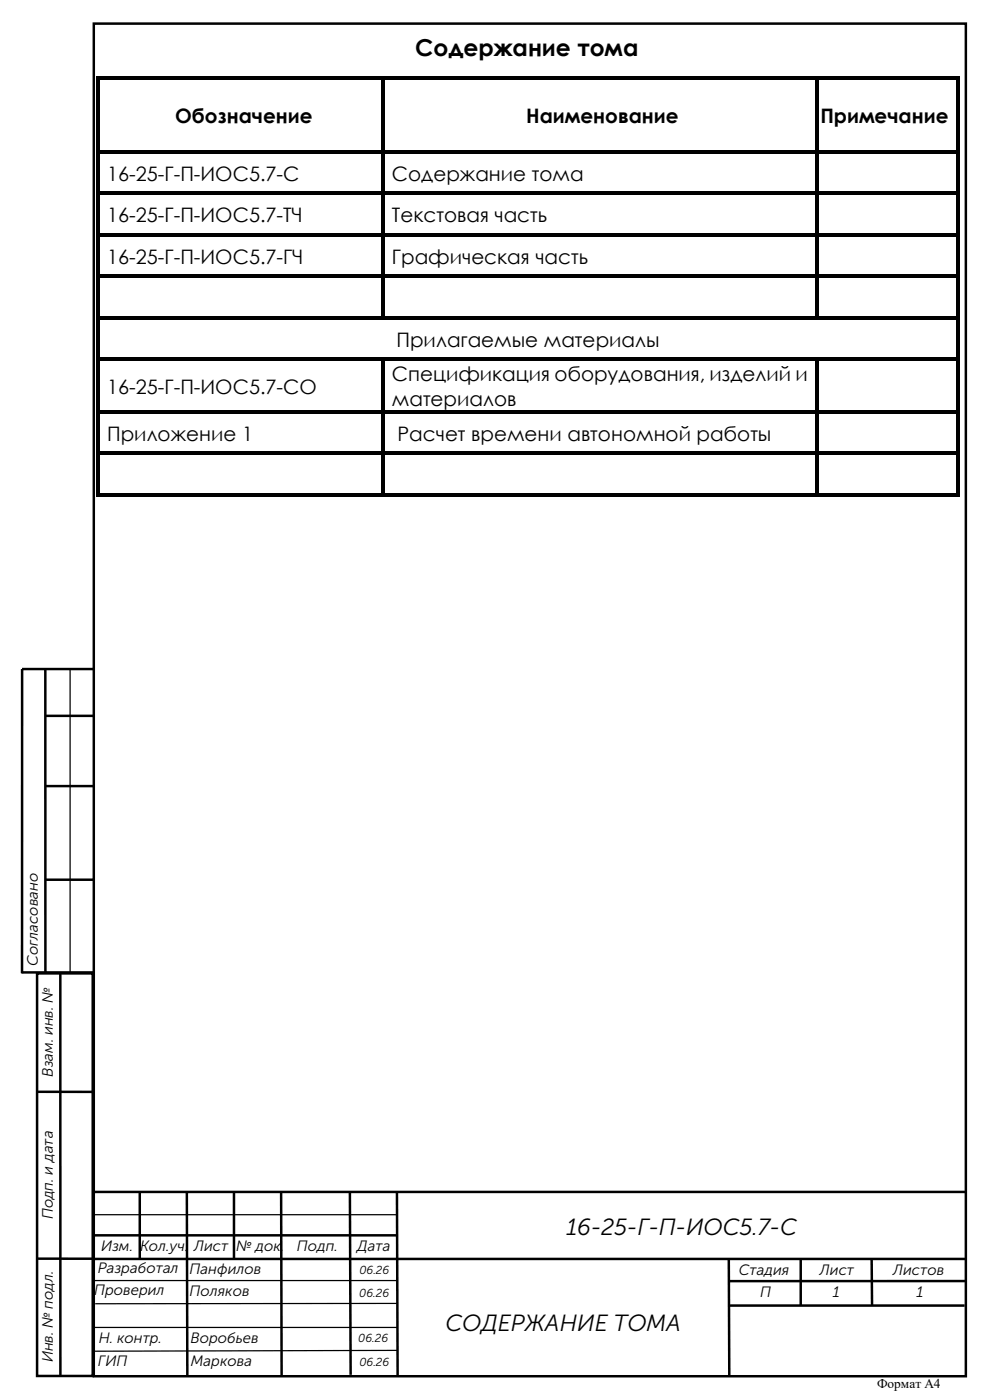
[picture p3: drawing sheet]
<svg xmlns="http://www.w3.org/2000/svg" width="210mm" height="297mm" viewBox="0 0 210 297" stroke-linecap="round" stroke-linejoin="round" font-family="sans-serif">
<defs><g id="words">
<g font-size="5">
<text x="88.1" y="11.9">Содержание тома</text>
<text x="120.1" y="262">16-25-Г-П-ИОС5.7-С</text>
<text x="94.5" y="282.4">СОДЕРЖАНИЕ ТОМА</text>
</g>
<g font-size="4.2">
<text x="37.2" y="26">Обозначение</text>
<text x="111.6" y="26">Наименование</text>
<text x="174" y="26">Примечание</text>
<text x="22.7" y="38.3">16-25-Г-П-ИОС5.7-С</text>
<text x="83.1" y="38.3">Содержание тома</text>
<text x="22.7" y="47.1">16-25-Г-П-ИОС5.7-ТЧ</text>
<text x="83.1" y="47.1">Текстовая часть</text>
<text x="22.7" y="55.9">16-25-Г-П-ИОС5.7-ГЧ</text>
<text x="83.1" y="55.9">Графическая часть</text>
<text x="84.1" y="73.5">Прилагаемые материалы</text>
<text x="22.7" y="83.5">16-25-Г-П-ИОС5.7-СО</text>
<text x="83.1" y="80.9">Спецификация оборудования, изделий и</text>
<text x="83.1" y="86.1">материалов</text>
<text x="22.7" y="93.5">Приложение 1</text>
<text x="84.3" y="93.5">Расчет времени автономной работы</text>
</g>
<g font-size="3.2">
<text x="8" y="204.9" transform="rotate(-90 8 204.9)">Согласовано</text>
<text x="11.2" y="228.4" transform="rotate(-90 11.2 228.4)">Взам. инв. №</text>
<text x="11.2" y="258.7" transform="rotate(-90 11.2 258.7)">Подп. и дата</text>
<text x="21.5" y="265.5">Изм.</text>
<text x="29.7" y="265.5">Кол.уч. Лист</text>
<text x="50.1" y="265.5">№ док.</text>
<text x="63" y="265.5">Подп.</text>
<text x="75.8" y="265.4">Дата</text>
<text x="20" y="274.7">Проверил</text>
<text x="20.8" y="270.1">Разработал</text>
<text x="40.2" y="270.3">Панфилов</text>
<text x="40.2" y="275.1">Поляков</text>
<text x="156.7" y="270.6">Стадия</text>
<text x="161.2" y="275.3">П</text>
<text x="173.9" y="270.6">Лист</text>
<text x="176.7" y="275.1">1</text>
<text x="189.5" y="270.6">Листов</text>
<text x="194.4" y="275.1">1</text>
<text x="21" y="285">Н. контр.</text>
<text x="40.4" y="285">Воробьев</text>
<text x="11.2" y="289.1" transform="rotate(-90 11.2 289.1)">Инв. № подл.</text>
<text x="20.8" y="289.8">ГИП</text>
<text x="40.5" y="289.8">Маркова</text>
</g>
<text font-size="2.8" x="186.1" y="294.5">Формат А4</text>
<g font-size="2.5">
<text x="76.2" y="275.2">06.26</text>
<text x="76.2" y="270.3">06.26</text>
<text x="76" y="284.7">06.26</text>
<text x="76.2" y="289.8">06.26</text>
</g>
</g></defs>
<path d="M19.8 267.1h185M154.6 267.3l.1 24.7M169.9 267v10.1M184.9 267l.1 10.1" fill="none" stroke="#000" stroke-width=".53"/>
<path d="M3.9 181.6h4.6v25.3h-4.6z" fill-rule="evenodd" fill="#fff"/>
<g fill="none" stroke="#000" stroke-width=".53">
<path d="M19.9 5h185v287h-185zM9.6 142v64.5M9.6 151.9h10.3M19.9 142h-15.2v64.5M9.6 166.8h10.3M9.6 186.7h10.3M4.6 206.3h15.2M7.9 206.5h11.8v85.5h-11.8zM12.8 206.5v85.4M7.9 231.7h11.8M19.8 236.7v55M20 252.9h185"/>
<path d="M29.7 253v14.1M39.6 253l.1 38.7M49.6 252.9v14.2M59.6 253l.1 38.7M74.2 252.8l.2 38.9M84.2 253l.1 38.7M7.9 267.1h11.8M19.8 262.1h64.6M154.6 277h50M204.8 271.8h-50.2"/>
</g>
<path d="M14.9 142v64.5M19.7 257.7h64.5M19.9 252.9h65M19.8 271.7h64.4M84.3 276.6h-64.1M19.9 281.7h64.5M84.4 286.5l-64.6 .2" fill="none" stroke="#000" stroke-width=".26"/>
<g fill="#000">
<path d="M20.4 16.1h.8v.8h-.8zM20.4 16.1h.8v.7h-.8zM21.2 16.1h59.7v.7h-59.7zM80.9 16.8l.7 .1zM80.9 16.1h.7v.7h-.7zM81.6 16.1h91.2v.7h-91.2zM172.8 16.8l.8 .1zM172.8 16.1h.8v.7h-.8zM173.6 16.1h29.3v.7h-29.3zM202.9 16.1h.7v.8h-.7zM202.9 16.1h.7v.7h-.7zM80.9 76.6l.7 .1z"/>
<path d="M172.8 76.6l.8 .1zM20.4 104.7h.8v.8h-.8zM21.2 104.7h59.7v.8h-59.7zM80.9 104.7h.7v.8h-.7zM81.6 104.7h91.2v.8h-91.2zM172.8 104.7h.8v.8h-.8zM173.6 104.7h29.3v.8h-29.3zM202.9 104.7h.7v.8h-.7z"/>
</g>
<g fill="#000">
<path d="M20.4 16.9h.8v14.9h-.8z" fill-rule="evenodd"/>
<path d="M20.4 31.8h.8v.8h-.8z" fill-rule="evenodd"/>
<path d="M21.2 31.8h59.7v.8h-59.7z" fill-rule="evenodd"/>
<path d="M80.9 16.9h.7v14.9h-.7z" fill-rule="evenodd"/>
<path d="M80.9 31.8h.7v.8h-.7z" fill-rule="evenodd"/>
<path d="M81.6 31.8h91.2v.8h-91.2z" fill-rule="evenodd"/>
<path d="M172.8 16.9h.8v14.9h-.8z" fill-rule="evenodd"/>
<path d="M172.8 31.8h.8v.8h-.8z" fill-rule="evenodd"/>
<path d="M173.6 31.8h29.3v.8h-29.3z" fill-rule="evenodd"/>
<path d="M202.9 16.9h.7v14.9h-.7z" fill-rule="evenodd"/>
<path d="M202.9 31.8h.7v.8h-.7z" fill-rule="evenodd"/>
<path d="M20.4 32.6h.8v8h-.8z" fill-rule="evenodd"/>
<path d="M20.4 40.6h.8v.8h-.8z" fill-rule="evenodd"/>
<path d="M20.4 41.4h.8v8h-.8z" fill-rule="evenodd"/>
<path d="M20.4 49.4h.8v.8h-.8z" fill-rule="evenodd"/>
<path d="M20.4 50.2h.8v8.1h-.8z" fill-rule="evenodd"/>
<path d="M20.4 58.3h.8v.8h-.8z" fill-rule="evenodd"/>
<path d="M21.2 40.6h59.7v.8h-59.7z" fill-rule="evenodd"/>
<path d="M21.2 49.4h59.7v.8h-59.7z" fill-rule="evenodd"/>
<path d="M21.2 58.3h59.7v.7h-59.7z" fill-rule="evenodd"/>
<path d="M80.9 32.6h.7v8h-.7z" fill-rule="evenodd"/>
<path d="M80.9 40.6h.7v.8h-.7z" fill-rule="evenodd"/>
<path d="M80.9 41.4h.7v8h-.7z" fill-rule="evenodd"/>
<path d="M80.9 49.4h.7v.8h-.7z" fill-rule="evenodd"/>
<path d="M80.9 50.2h.7v8.1h-.7z" fill-rule="evenodd"/>
<path d="M80.9 58.3h.7v.8h-.7z" fill-rule="evenodd"/>
<path d="M81.6 40.6h91.2v.8h-91.2z" fill-rule="evenodd"/>
<path d="M81.6 49.4h91.2v.8h-91.2z" fill-rule="evenodd"/>
<path d="M81.6 58.3h91.2v.7h-91.2z" fill-rule="evenodd"/>
<path d="M172.8 32.6h.8v8h-.8z" fill-rule="evenodd"/>
<path d="M172.8 40.6h.8v.8h-.8z" fill-rule="evenodd"/>
<path d="M172.8 41.4h.8v8h-.8z" fill-rule="evenodd"/>
<path d="M172.8 49.4h.8v.8h-.8z" fill-rule="evenodd"/>
<path d="M172.8 50.2h.8v8.1h-.8z" fill-rule="evenodd"/>
<path d="M172.8 58.3h.8v.8h-.8z" fill-rule="evenodd"/>
<path d="M173.6 40.6h29.3v.8h-29.3z" fill-rule="evenodd"/>
<path d="M173.6 49.4h29.3v.8h-29.3z" fill-rule="evenodd"/>
<path d="M173.6 58.3h29.3v.7h-29.3z" fill-rule="evenodd"/>
<path d="M202.9 32.6h.7v8h-.7z" fill-rule="evenodd"/>
<path d="M202.9 40.6h.7v.8h-.7z" fill-rule="evenodd"/>
<path d="M202.9 41.4h.7v8h-.7z" fill-rule="evenodd"/>
<path d="M202.9 49.4h.7v.8h-.7z" fill-rule="evenodd"/>
<path d="M202.9 50.2h.7v8.1h-.7z" fill-rule="evenodd"/>
<path d="M202.9 58.3h.7v.8h-.7z" fill-rule="evenodd"/>
<path d="M20.4 59.1h.8v8h-.8z" fill-rule="evenodd"/>
<path d="M20.4 67.1h.8v.8h-.8z" fill-rule="evenodd"/>
<path d="M20.4 67.9h.8v8h-.8z" fill-rule="evenodd"/>
<path d="M20.4 75.9h.8v.8h-.8z" fill-rule="evenodd"/>
<path d="M21.2 67.1h59.7v.7h-59.7z" fill-rule="evenodd"/>
<path d="M21.2 75.9h59.7v.7h-59.7z" fill-rule="evenodd"/>
<path d="M80.9 59.1h.7v8h-.7z" fill-rule="evenodd"/>
<path d="M80.9 67.1h.7v.7h-.7z" fill-rule="evenodd"/>
<path d="M80.9 75.9h.7v.7h-.7z" fill-rule="evenodd"/>
<path d="M81.6 67.1h91.2v.7h-91.2z" fill-rule="evenodd"/>
<path d="M81.6 75.9h91.2v.7h-91.2z" fill-rule="evenodd"/>
<path d="M172.8 59.1h.8v8h-.8z" fill-rule="evenodd"/>
<path d="M172.8 67.1h.8v.7h-.8z" fill-rule="evenodd"/>
<path d="M172.8 75.9h.8v.7h-.8z" fill-rule="evenodd"/>
<path d="M173.6 67.1h29.3v.7h-29.3z" fill-rule="evenodd"/>
<path d="M173.6 75.9h29.3v.7h-29.3z" fill-rule="evenodd"/>
<path d="M202.9 59.1h.7v8h-.7z" fill-rule="evenodd"/>
<path d="M202.9 67.1h.7v.8h-.7z" fill-rule="evenodd"/>
<path d="M202.9 67.9h.7v8h-.7z" fill-rule="evenodd"/>
<path d="M202.9 75.9h.7v.8h-.7z" fill-rule="evenodd"/>
<path d="M20.4 76.7h.8v10.3h-.8z" fill-rule="evenodd"/>
<path d="M20.4 87h.8v.8h-.8z" fill-rule="evenodd"/>
<path d="M20.4 87.8h.8v8h-.8z" fill-rule="evenodd"/>
<path d="M20.4 95.8h.8v.8h-.8z" fill-rule="evenodd"/>
<path d="M21.2 87h59.7v.8h-59.7z" fill-rule="evenodd"/>
<path d="M21.2 95.8h59.7v.8h-59.7z" fill-rule="evenodd"/>
<path d="M80.9 76.7h.7v10.3h-.7z" fill-rule="evenodd"/>
<path d="M80.9 87h.7v.8h-.7z" fill-rule="evenodd"/>
<path d="M80.9 87.8h.7v8h-.7z" fill-rule="evenodd"/>
<path d="M80.9 95.8h.7v.8h-.7z" fill-rule="evenodd"/>
<path d="M81.6 87h91.2v.8h-91.2z" fill-rule="evenodd"/>
<path d="M81.6 95.8h91.2v.8h-91.2z" fill-rule="evenodd"/>
<path d="M172.8 76.7h.8v10.3h-.8z" fill-rule="evenodd"/>
<path d="M172.8 87h.8v.8h-.8z" fill-rule="evenodd"/>
<path d="M172.8 87.8h.8v8h-.8z" fill-rule="evenodd"/>
<path d="M172.8 95.8h.8v.8h-.8z" fill-rule="evenodd"/>
<path d="M173.6 87h29.3v.8h-29.3z" fill-rule="evenodd"/>
<path d="M173.6 95.8h29.3v.8h-29.3z" fill-rule="evenodd"/>
<path d="M202.9 76.7h.7v10.3h-.7z" fill-rule="evenodd"/>
<path d="M202.9 87h.7v.8h-.7z" fill-rule="evenodd"/>
<path d="M202.9 87.8h.7v8h-.7z" fill-rule="evenodd"/>
<path d="M202.9 95.8h.7v.8h-.7z" fill-rule="evenodd"/>
<path d="M20.4 96.6h.8v8.1h-.8z" fill-rule="evenodd"/>
<path d="M80.9 96.6h.7v8.1h-.7z" fill-rule="evenodd"/>
<path d="M172.8 96.6h.8v8.1h-.8z" fill-rule="evenodd"/>
<path d="M202.9 96.6h.7v8.1h-.7z" fill-rule="evenodd"/>
</g>
<use href="#words"/>
</svg>
